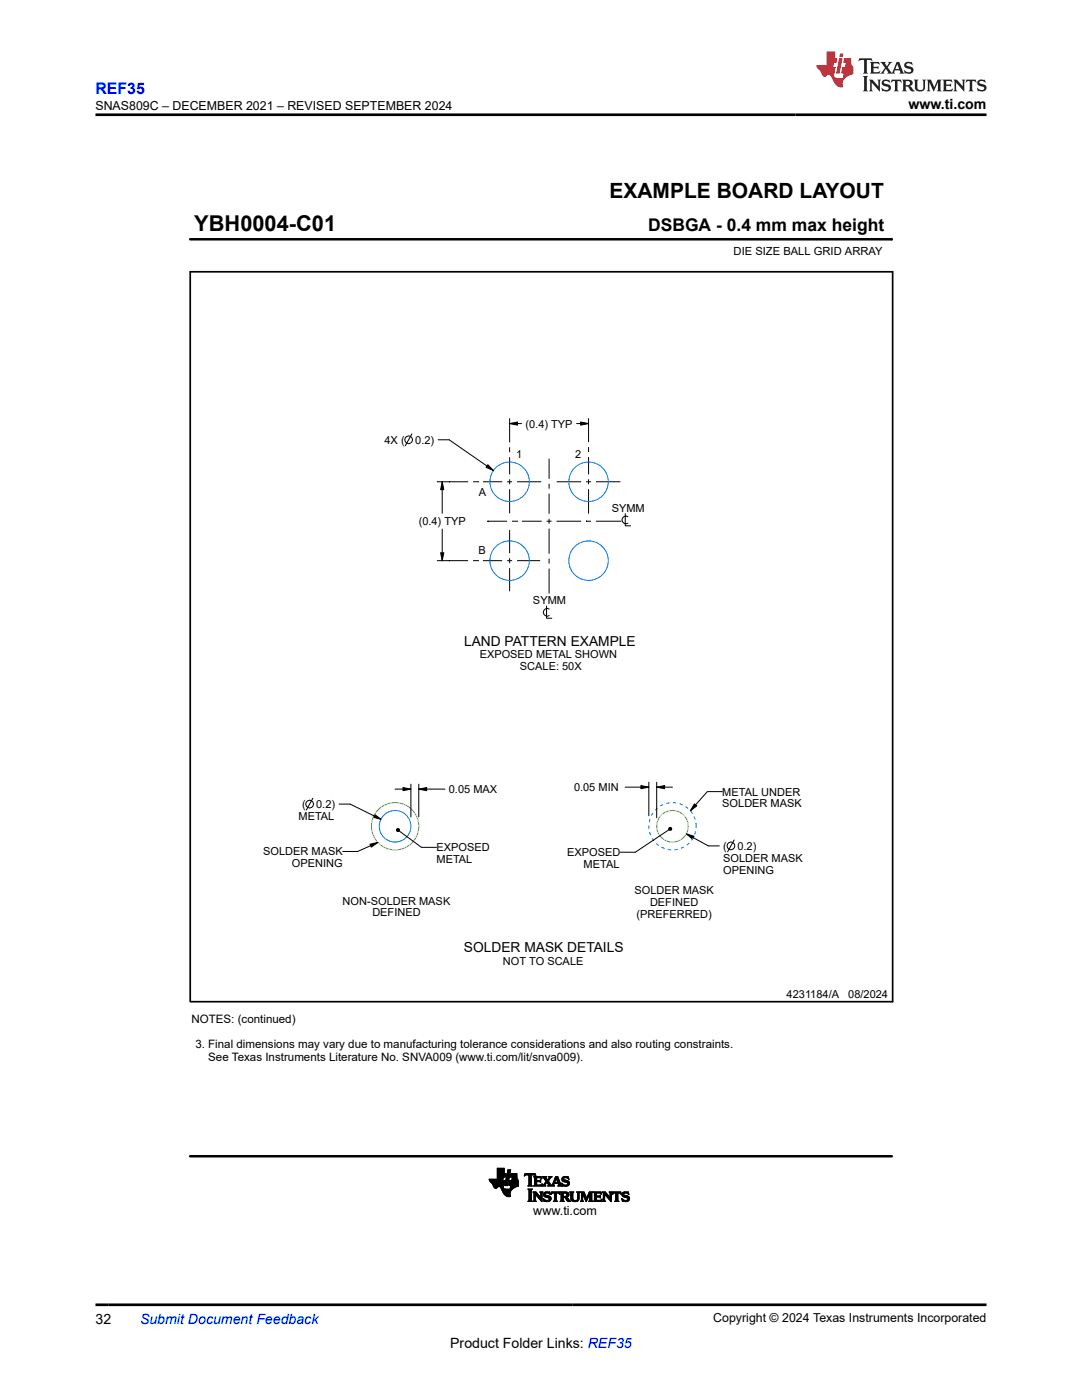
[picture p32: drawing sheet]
<svg xmlns="http://www.w3.org/2000/svg" width="216mm" height="279mm" viewBox="0 0 216 279" stroke-linecap="round" stroke-linejoin="round" font-family="sans-serif">
<defs><g id="words">
<text font-size="4.4" x="38.8" y="46.2">YBH0004-C01</text>
<text font-size="4.2" x="121.6" y="39.5">EXAMPLE BOARD LAYOUT</text>
<text font-size="3.5" x="129.3" y="46.2">DSBGA - 0.4 mm max height</text>
<text font-size="3.2" fill="#00f" x="19" y="18.7">REF35</text>
<g font-size="2.8">
<text x="181.3" y="21.8">www.ti.com</text>
<text x="19" y="264.2">32</text>
<text x="89.8" y="269">Product Folder Links: REF35</text>
</g>
<text font-size="2.8" fill="#00f" x="27.9" y="264.2">Submit Document Feedback</text>
<g font-size="2.7">
<text x="92.6" y="128.8">LAND PATTERN EXAMPLE</text>
<text x="92.6" y="190.1">SOLDER MASK DETAILS</text>
</g>
<g font-size="2.5">
<text x="19" y="21.9">SNAS809C – DECEMBER 2021 – REVISED SEPTEMBER 2024</text>
<text x="106.4" y="242.5">www.ti.com</text>
<text x="142.3" y="263.9">Copyright © 2024 Texas Instruments Incorporated</text>
</g>
<g font-size="2.3">
<text x="38.2" y="204.2">NOTES: (continued)</text>
<text x="39" y="209.2">3. Final dimensions may vary due to manufacturing tolerance considerations and also routing constraints.</text>
<text x="41.5" y="211.7">See Texas Instruments Literature No. SNVA009 (www.ti.com/lit/snva009).</text>
</g>
<g font-size="2.2">
<text x="146.4" y="50.9">DIE SIZE BALL GRID ARRAY</text>
<text x="76.7" y="88.6">4X (</text>
<text x="82.9" y="88.6">0.2)</text>
<text x="104.9" y="85.3">(0.4) TYP</text>
<text x="103" y="91.4">1</text>
<text x="114.8" y="91.4">2</text>
<text x="95.5" y="99">A</text>
<text x="83.5" y="104.8">(0.4) TYP</text>
<text x="122.1" y="102.2">SYMM</text>
<text x="95.5" y="110.6">B</text>
<text x="106.4" y="120.6">SYMM</text>
<text x="95.7" y="131.3">EXPOSED METAL SHOWN</text>
<text x="103.8" y="133.7">SCALE: 50X</text>
<text x="60.3" y="161.3">(</text>
<text x="63.1" y="161.3">0.2)</text>
<text x="89.6" y="158.3">0.05 MAX</text>
<text x="114.5" y="157.9">0.05 MIN</text>
<text x="144.1" y="158.8">METAL UNDER</text>
<text x="144.1" y="161.1">SOLDER MASK</text>
<text x="59.6" y="163.6">METAL</text>
<text x="52.5" y="170.7">SOLDER MASK</text>
<text x="58.2" y="173.1">OPENING</text>
<text x="87.1" y="169.9">EXPOSED</text>
<text x="87.1" y="172.3">METAL</text>
<text x="113.2" y="170.9">EXPOSED</text>
<text x="116.5" y="173.2">METAL</text>
<text x="144.3" y="172">SOLDER MASK</text>
<text x="144.3" y="169.6">(</text>
<text x="147.2" y="169.6">0.2)</text>
<text x="126.6" y="178.4">SOLDER MASK</text>
<text x="144.3" y="174.3">OPENING</text>
<text x="68.4" y="180.5">NON-SOLDER MASK</text>
<text x="74.3" y="182.9">DEFINED</text>
<text x="127" y="183.2">(PREFERRED)</text>
<text x="129.7" y="180.8">DEFINED</text>
<text x="100.3" y="192.5">NOT TO SCALE</text>
<text x="157" y="199.1">4231184/A</text>
<text x="169.3" y="199.1">08/2024</text>
</g>
</g></defs>
<g fill="none" stroke="#000" stroke-width=".2">
<path d="M37.9 47.8h140.1M178 47.6v.4M82.2 86.6l-1.3 2.4M87.2 96.1h6.2M87.4 87.8h2.2l8.9 6.1M88.2 96.1l.4 1.6h-.7zM88.2 96.1v6.3M89.6 96.1h.1M94.4 96.1h1M95.4 96.1h.1M96.4 96.1h3.8M97.3 92.7l1.2 1.2-1.5-.6z"/>
<path d="M101.2 96.1h1M101.7 84.5l1.6-.3v.6zM101.7 83.5v4.8M101.7 89.3v1M101.7 91.2v3.5M101.7 95.7v.9M101.7 97.6v4.8M101.7 84.5h2.4M103.2 96.1h4.8M109.6 91.5v4M109.6 96.5v1M109.6 98.5v4"/>
<path d="M111.1 96.1h4.9M115.1 84.5h2.3M115.9 84.2l1.5 .3-1.5 .3zM116.9 96.1h1M117.4 83.5v4.7M117.4 89.2v1M117.4 91.2v3.5M117.4 95.7v.9M117.4 97.6v4.9M118.9 96.1h4.9M87.3 111.9h6.1M87.9 110.3h.7l-.4 1.6z"/>
<path d="M88.2 105.6v6.3M89.6 111.9h.1M94.4 111.9h1M95.4 111.9h.1M96.4 111.9h3.8M97.3 104h.1M97.3 104h3.9M101.2 111.9h1M101.7 105.8v4.6M101.7 111.4v1M101.7 113.4v4.6M102.2 104h1"/>
<path d="M103.2 104h.1M103.2 111.9h4.6M104.2 104h3.9M109.1 104h1M109.6 103.5v1M109.6 105.5v5M109.6 111.5v1M109.6 113.5v5M111.1 104h4.8M116.9 104h.1M116.9 104h1M118.9 104h4.9"/>
<path d="M123.8 104h.1M124.8 102.5v2.4h1M125.3 103.1a.77 .77 0 0 0-1.2 .7 .77 .77 0 0 0 1.2 .6M109.1 121v2.4h1M109.6 121.5a.77 .77 0 0 0-1.2 .7 .77 .77 0 0 0 1.2 .7M62.4 159.3l-1.3 2.4M78.8 157.5h3.2M80.4 157.2l1.6 .3-1.6 .3zM82 156.5v6.5M83.6 157.5l1.5-.3v.6zM83.6 156.5v6.5M83.6 157.5h5.2"/>
<path d="M124.7 157.1h4.8M127.9 156.8l1.6 .3-1.6 .3zM129.5 156.1v6.7M131 157.1l1.6-.3v.6zM131 156.1v7.1M131 157.1h3.2M144.1 158h-3l-3.3 3.8M67.7 160.5h2.2l6.1 3M73.8 168.5l1.6-.4-1.3 1zM74.7 162.5l1.3 1-1.5-.4zM75.4 168.1l-4 1.8h-3M79.1 165.5l.2-.2 .3 .1 .1 .3-.1 .2-.3 .1-.2-.2z"/>
<path d="M79.6 165.8l4.5 3.3h3M133.5 165.3l.2-.2 .2 .1 .1 .2-.1 .3h-.2l-.2-.1zM133.5 165.6l-6.7 4.5h-3M136.9 166.4l1.6 .5-.3 .5zM136.9 166.4l4.4 2.4h2.2M138.6 160.4l.4 .4-1.2 1zM146.5 167.6l-1.3 2.4M97.6 235.4h2.7M97.6 235.5h2.7M97.7 235.6h2.6M97.7 235.6h3l-.3 1.2M97.7 235.7h3"/>
<path d="M97.8 235.8h2.9M97.8 235.8h2.8M97.9 235.9h2.7M98 236h2.6M98.1 236.1h2.5M98.2 236.2h2.4M98.3 236.3h2.3M98.3 236.3h2.2M98.3 236.4h2.2M98.4 236.4h2.1M98.4 236.5h2.1M98.4 236.6h2.1"/>
<path d="M98.5 236.7h2M98.5 236.8h2M98.5 236.8h.9M98.6 236.9h.7M98.6 237h.6M98.7 237.1h.4M98.8 237.1h.3M99.2 235.3h1.1M99.2 235.3h1.2M99.2 235.2h1.2M99.2 235.1h1.2M99.2 235h1.2"/>
<path d="M99.2 234.2h1.8l-.2 .7h-1.6M99.2 234.9h1.6M99.2 234.8h1.6M99.2 234.8h1.7M99.2 234.7h1.7M99.2 234.6h1.7M99.2 234.5h1.7M99.2 234.4h1.7M99.2 234.3h1.7M99.2 234.3h1.8M99.2 234.1h1.4M99.2 234h1.4"/>
<path d="M99.2 233.9h1.4M99.2 233.8h1.4M99.2 233.7h1.4M99.2 233.6h1.4M99.2 233.5h1.4M99.2 233.4h1.4M99.2 233.3h1.4M99.2 233.2h1.4M99.7 236.8h.7M99.8 236.9h.6M99.9 236.9h.5M99.9 237h.5"/>
<path d="M99.9 237.1h.5M100 237.1h.5M100 237.2h.5M100 237.3h.6M100.1 237.3h.9M100.1 237.4h2.1M100.1 237.4h2M100.2 237.5h1.8M100.2 237.6h1.8M100.2 237.6h1.7M100.3 237.7h1.6M100.3 237.8h1.6"/>
<path d="M100.3 237.8h1.5M100.3 235.4l-2.7-.1 1.1 1.8h.3l.4-.3 .4 .1 .8 1.4 .6 .5 .7-.1-.1-.8 .6-.7M100.3 237.9h1.5M100.4 237.9h1.4M100.4 238h1.4M100.4 234.9l-.1 .7M100.4 236.8l.1 .3 .2 .2h1.5M100.4 238.1h1.4M100.5 238.1h1.3M100.5 238.2h1.3M100.6 238.3h1.2M100.6 234.2v-1.1h-1.4v2.2"/>
<path d="M100.7 238.4h1.1M100.7 236.6h.6M100.8 236.5h.5M100.8 236.4h.5M100.8 238.5h1M100.8 236.3h.5M100.8 236.3h.6M100.8 236.2h.6M100.8 236.1h.6M100.9 236h.5M100.9 238.6h.9M100.9 235.9h.5"/>
<path d="M100.9 235.8h.5M100.9 235.8h.6M100.9 235.7h.6M100.9 235.6h.6M101 235.5h.5M101 235.4h.5M101 235.3h.5M101 235.3h.6M101 235.2h.6M101 235.1h.6M101 238.7h.9M101.1 235h.5"/>
<path d="M101.1 234.9h.5M101.1 234.8h.5M101.1 234.8h.6M101.1 234.7h.6M101.1 234.6h.6M101.2 234.5h.5M101.2 234.4h.5M101.2 238.8h.6M101.2 234.3h.5M101.2 234.2h.6l-.5 2.4h-.6zM101.3 233.9h.5M101.3 233.8h.5"/>
<path d="M101.3 233.7h.6M101.3 233.6h.6M101.3 233.5h.6M101.4 233.5h.5l-.1 .5h-.6zM101.5 238.8h.1M101.6 236.5h1.9M101.6 236.4h1.9M101.6 236.4v.2h.3l-.1 .7M101.6 236.4h1.8M101.6 236.6h1.8M101.6 236.3h1.9M101.6 236.3v.1"/>
<path d="M101.6 236.3h1.8M101.6 236.2h1.8M101.6 236.1h1.9M101.6 236h1.9M101.7 235.9h1.7M101.7 235.9h1.8M101.7 235.8h1.8M101.7 235.7h1.7M101.8 237.3h.5M101.8 237.2h.6M101.8 237.1h.7M101.8 237.1h.8"/>
<path d="M101.8 237h.9M101.9 236.9h.9M101.9 234.9h1.2M101.9 236.9h1M101.9 234.8h1.2M101.9 236.8h1.2M101.9 236.8h1.4M101.9 234.7h1.2M101.9 236.7h1.5M101.9 234.6h1.2M101.9 236.6h1.5M101.9 234.5h1.2"/>
<path d="M102 234.4h1.1M102 234.3h1.1M102.1 235.6h1.3M102.1 235.5h1.3M102.2 235.4h1.1M102.2 235.3h1M102.2 235.2h1M102.2 235.1h1M102.2 235.1h.9M102.2 235h.9M102.3 234.9l-.2 .7M103.1 234.9h-1.2l.1-.7h1.1l.1 .9 .3 .5v1.1"/>
<path d="M103.4 236.7l-1 .5M103.4 235.6h-1.7l-.1 .7M104.6 234.6h.1M104.6 234.5h.2M104.7 234.5h2.2M104.7 234.4h2.1M104.7 234.3h2.1M105.4 236.7h.8M105.4 234.5l.1 .1M105.4 234.5l-.8 .2 .2-.5h2l.1 .5-.5-.2-.4 .1M105.4 237.4h.8M105.5 239.7h.6"/>
<path d="M105.5 236.6h.5M105.5 234.5h.5M105.5 237.5h.5M105.5 236.5h.5M105.5 236.4l-.1 .3M105.5 236.4h.5M105.5 236.3h.5M105.5 236.2h.5M105.5 236.1h.5M105.5 236h.5M105.5 235.9h.5M105.5 235.8h.5"/>
<path d="M105.5 235.7h.5M105.5 235.6h.5M105.5 235.5h.5M105.5 235.4h.5M105.5 235.3h.5M105.5 235.2h.5M105.5 235.1h.5M105.5 235h.5M105.5 234.9h.5M105.5 234.8h.5M105.5 234.7h.5M105.5 234.6h.5"/>
<path d="M105.5 234.6v1.8M105.6 239.6h.4M105.6 237.5h.4M105.6 239.5l-.2 .2h.8M105.6 239.4h.4M105.6 239.3h.4M105.6 239.2h.4M105.6 239.1h.4M105.6 239h.4M105.6 238.9h.4M105.6 238.8h.4M105.6 238.7h.4"/>
<path d="M105.6 238.6h.4M105.6 238.5h.4M105.6 238.4h.4M105.6 238.3h.4M105.6 238.2h.4M105.6 238.1h.4M105.6 238h.4M105.6 237.9h.4M105.6 237.8h.4M105.6 237.7h.4M105.6 237.6h.4M106 234.6v1.8"/>
<path d="M106 236.4l.2 .3M106 239.5h-.4v-1.9l-.2-.3h.8l-.2 .3v1.9l.2 .3-.8-.1M106.4 237.9h.5M106.5 238h.5M106.5 236.7h1.6M106.5 239.7h.4M106.5 238.1h.6M106.5 239.6h.3M106.6 234.9h1.4M106.6 239.5h.2l.2 .3-.6-.1M106.6 239.4h.2M106.6 239.3h.2"/>
<path d="M106.6 239.2h.2M106.6 239.1h.2M106.6 239h.2M106.6 238.9h.2M106.6 238.8h.2M106.6 238.7h.2M106.6 238.6h.2M106.6 238.5h.2M106.6 238.4h.2M106.6 238.3h.7M106.6 238.2h.7M106.6 238.2h.6"/>
<path d="M106.6 236.6h1.5M106.7 235h1.3M106.7 236.5h.4M106.7 235.1h.4M106.7 236.4l-.2 .3M106.7 235.6h.9l.3-.2v.6l-.3-.2-.9 .1M106.7 236.4h.4M106.7 236.3h.4M106.7 236.2h.4M106.7 236.1h.4M106.7 236h.4M106.7 235.8h1.2"/>
<path d="M106.7 235.7h1.2M106.7 235.5h.4M106.7 235.4h.4M106.7 235.3h.4M106.7 235.2h.4M106.7 234.5h.2M106.8 239.5v-1.1l1.4 1.4v-1.7l.1-.2h-.6l.2 .2v.9l-1-1.1h-.5l.2 .2v1.4l-.2 .2h.6M106.8 234.6h.1M106.9 238.4h.5M106.9 238.5h.6M107 238.6h.6M107.1 236.4v.1h.6l.5-.2-.2 .4h-1.5"/>
<path d="M107.1 235.2l.1-.2h.5l.4 .3M107.1 235.2v.4M107.1 235.8v.6M107.1 238.7h.5M107.2 238.8h.5M107.3 238.9h.5M107.3 238.9h.9M107.4 239h.8M107.5 239.1h.7M107.6 239.2h.6M107.6 239.3h.6M107.7 235.6h.2"/>
<path d="M107.7 239.4h.5M107.7 237.9h.6M107.7 235.9h.2M107.8 236.5h.3M107.8 239.5h.4M107.8 235.5h.1M107.8 236h.1M107.8 235.1h.3M107.8 238h.4M107.9 239.6h.3M107.9 238.1h.3M107.9 238.2h.3"/>
<path d="M107.9 238.9h.3M107.9 238.8h.3M107.9 238.7h.3M107.9 238.6h.3M107.9 238.5h.3M107.9 238.4h.3M107.9 238.3h.3M108 239.7h.2M108 235.2h.1M108 236.4h.2M108.1 235.2h.1M108.1 235.3l-.1-.5h-1.5l.2 .3v1.3"/>
<path d="M108.1 236.3h.1M108.2 236.7h.7M108.3 234.9h.7M108.4 236.6h.3M108.4 235h.6M108.4 239.3h.2M108.4 239.4h.3M108.4 238.4h.4M108.4 238.3h.4M108.4 238.5h.5M108.5 239.5h.3M108.5 238.2h.3"/>
<path d="M108.5 236.5h.3M108.5 238.6h.8M108.5 235.1h.5M108.5 239.6h.6M108.5 238.2h.4M108.5 239.7h1.3M108.5 238.7h1.1M108.5 236.4h.3M108.5 239.7h.1M108.5 235.2h.5M108.6 238.1h1.2M108.6 236.3h.3"/>
<path d="M108.6 238.8h1.2M108.6 235.2h.5M108.7 238h1M108.7 236.2h.2M108.7 235.3h.5M108.7 236.1h.3M108.7 238.9h1.2M108.7 235.4h.5M108.8 236h.2M108.8 235.5h.7M108.8 239.7h.8M108.8 237.9h.6"/>
<path d="M108.8 236h.8M108.8 235.6h.7M108.9 236.7l-.2-.2 .4-.6 .4 .6-.2 .2M108.9 235.9h.6M108.9 235.7h.5M109 235.8h.5M109 235.8l-.6 .7-.2 .2M109 238.9h.9M109.2 236h.5M109.2 236.1h.5M109.3 239.6h.5M109.3 236.2h.5"/>
<path d="M109.3 236.7h1.3M109.3 235.4h.3M109.4 236.3h.4M109.4 239h.5M109.4 235.3h.3M109.4 235.7l.8-.9h-.7l.1 .2-.3 .5-.3-.5 .1-.2h-.9l.8 1M109.4 235.7l.7 .9 .8-1.8h.4l.6 1.6 .2 .3M109.4 236.4h.5M109.5 235.2h.2M109.5 238.2h.3M109.5 236.5h.5M109.5 236.6h.5"/>
<path d="M109.5 239.5h.4M109.5 235.2h.3M109.5 239.1h.5M109.6 234.9h.5M109.6 239.4h.3M109.6 235.1h.3M109.6 239.2h.4M109.6 239.3h.4M109.6 237.9h.1M109.6 235h.3M109.6 238.2h.2M109.7 238.3h.1"/>
<path d="M109.8 238.4l-.6-.3-.4 .2 .1 .2 .9 .3 .2 .4M109.8 238.4l-.1-.5-1 .1-.2 .3v.4l1 .4 .1 .3-.5 .2-.7-.4 .1 .6h.6l.6-.1 .3-.5M109.9 238.4l.3-.3h.4v1.4l-.2 .2h.8M109.9 238.4l.2-.5h1.5l.1 .5M109.9 238.3h.1M110 238.2h.1M110 238.2h.2M110 238.1h1.7M110 238h1.6M110.1 237.9h1.5M110.1 236.6h.4M110.2 236.5h.3"/>
<path d="M110.2 236.4h.3M110.3 236.3h.2M110.3 236.2h1.5M110.4 236.1h1.4M110.4 236h1.4M110.4 236h1.3M110.5 235.9h.2M110.5 235.8h.2M110.5 236.4l.1 .3M110.5 235.7h.3M110.6 235.6h.2M110.6 239.7h.5"/>
<path d="M110.6 236.2l-.1 .2M110.6 235.5h.2M110.6 239.6h.4M110.6 238.2h.4M110.6 239.5h.4M110.6 239.4h.4M110.6 239.3h.4M110.6 239.2h.4M110.6 239.1h.4M110.6 239h.4M110.6 238.9h.4M110.6 238.8h.4"/>
<path d="M110.6 238.7h.4M110.6 238.6h.4M110.6 238.5h.4M110.6 238.4h.4M110.6 238.3h.4M110.6 235.4h.3M110.7 235.3h.2M110.7 236l.3-.9 .3 .9M110.7 235.2h.2M110.7 235.2h.7M110.8 235.1h.6M110.8 235h.6"/>
<path d="M110.8 234.9h.5M111 235.2h.5M111.1 235.3h.4M111.1 235.4h.4M111.1 235.5h.5M111.2 235.6h.4M111.2 235.7h.4M111.2 235.8h.5M111.2 235.9h.5M111.3 236.7h.8M111.4 236.2v.2M111.4 236.3h.5"/>
<path d="M111.4 236.4h.5M111.4 236.4l-.1 .3M111.5 238.2h.2M111.5 236.6h.5M111.5 236.5h.4M111.6 238.2h.1M111.7 238.3h.1M111.7 238.4l-.3-.3h-.4v1.4l.2 .3-.8-.1M111.8 239.7l.8 .1-.2-.3v-.5h.2l.7 .7 .6 .1M111.8 237.9h1.2M111.9 238h1.4M111.9 239.7h.5"/>
<path d="M112 238.1h1.4M112 239.6h.4M112 239.5h.4M112 239.4h.4M112 239.3h.4M112 239.2h.4M112 239.1h.4M112 239h.4M112 238.9h1.1M112 238.9h1.2M112 238.8h1.4M112 238.7h.4"/>
<path d="M112 238.6h.4M112 238.5h.4M112 238.4h.4M112 238.3h.4M112 238.2h.4M112.1 236.2h.1M112.1 236.1h.1M112.1 236.3h.2M112.1 235.3h.4M112.1 235.4h.4M112.1 235.2h.4M112.1 236.4h.3"/>
<path d="M112.1 235.5h.7M112.2 236.5h.4M112.2 235.6h1M112.2 236.6h1.3M112.2 235.1h.4M112.2 236.7h.1M112.2 235.7h1.2M112.2 235h1.2M112.4 235.8h1.1M112.4 234.9h1M112.4 238.3l.1-.2 .5 .1v.4l-.3 .2M112.4 238.3v.5h.3"/>
<path d="M112.4 236.7h.9M112.6 235.9h1M112.6 234.8h.4M112.7 236.7h.3M112.8 239h.5M112.9 239.1h.4M112.9 239.2h.5M113 239.3h.4M113 236h.6M113 238.2h.5M113 238.7h.4M113 239.4h.5"/>
<path d="M113 238.9l.9 .9M113 238.9l.5-.3-.1-.6-.5-.1h-1.1l.2 .2v1.4l-.2 .2h.8M113 238.9h.1M113 239.5h.6M113 238.6h.5M113.1 236.5h.4M113.1 238.5h.4M113.1 238.3h.4M113.1 235.1h.3M113.1 238.4h.4M113.1 239.6h.5M113.2 239.7h.5"/>
<path d="M113.2 236h.4M113.2 236.4h.4M113.3 236.1h.3M113.3 236.3h.3M113.3 235.2h.2M113.3 236.2h.3M113.3 239.7h.6M113.4 235.2h.1M113.5 235.3h.1M113.5 235.3l-.1-.5h-.8l-.4 .2-.1 .3 .1 .3 .9 .4 .2 .3-.2 .2h-.3l-.7-.4 .1 .6h.9l.4-.2 .1-.6-.6-.3M113.5 235.3l-.5-.2h-.5v.3l.6 .2M113.7 237.9h.8"/>
<path d="M113.8 238h.6M113.9 238.1h.4M113.9 239.1h.4M113.9 239h.4M113.9 238.9h.4M113.9 238.8h.4M113.9 238.7h.4M113.9 238.6h.4M113.9 238.5h.4M113.9 238.4h.4M113.9 238.3h.4M113.9 238.2h.4"/>
<path d="M113.9 239.2h.4M113.9 239.3h.4M113.9 239.4h.4M114 239.5h.4M114 239.6h.6M114.1 239.7h1.2M114.3 239.1v-1l.2-.2h-.8l.2 .2v1.1M114.3 239.1l.1 .4 .4 .1 .4-.1 .1-.4M114.3 239.7h.9M115 239.6h.4M115.1 237.9h.6M115.2 239.5h.3"/>
<path d="M115.2 238h.4M115.2 239.4h.3M115.3 239.3h.2M115.3 238.1h.3M115.3 239.2h.2M115.3 239.1v-1l-.2-.2h.6l-.2 .2v1M115.3 239.1h.2M115.3 239h.2M115.3 238.9h.2M115.3 238.8h.2M115.3 238.7h.2M115.3 238.6h.2"/>
<path d="M115.3 238.5h.2M115.3 238.4h.2M115.3 238.3h.2M115.3 238.2h.2M115.5 239.1l-.1 .5-.6 .2-.7-.1-.2-.5M115.8 239.7h.6M115.8 237.9h.7M115.9 238h.7M116 239.7h.3M116 238.1h.6M116 239.6h.3M116 239.5h.3"/>
<path d="M116 239.4h.3M116 239.3h.3M116 239.2h.3M116 239.1h.3M116 239h.3M116 238.9h.3M116 238.8h.3M116 238.7h.3M116 238.6h.3M116 238.5h.3M116 238.4h.3M116 238.3h.7"/>
<path d="M116 238.2h.7M116 238.2h.6M116.3 238.4h.5M116.4 238.5h.4M116.4 238.6h.4M116.4 238.7h.5M116.5 238.8h.4M116.5 238.9h.5M116.6 238.9h.4M116.6 239h.4M116.6 239.1h.7M116.7 239.2h.6"/>
<path d="M116.7 239.3h.5M116.8 239.4h.4M116.8 239.5h.3M116.8 239.6h.3M116.9 239.7h.2M116.9 239.7h.1M117.1 239h.2M117.1 238.9h.3M117.2 238.9h.2M117.2 238.8h.2M117.3 238.7h.2M117.3 238.6h.2"/>
<path d="M117.3 238.5h.3M117.4 238.4h.2M117.4 238.3h.7M117.4 238.2h.7M117.5 238.2h.6M117.5 239.7l.8 .1-.2-.3v-1.4l.2-.2h-.7l-.5 1.2-.6-1.2h-.7l.2 .2v1.4l-.2 .3h.6l-.1-.3v-1.2l.6 1.5 .8-1.5v1.2l-.2 .2h.8M117.5 238.1h.6M117.6 238h.6M117.6 237.9h.7M117.6 239.7h.5M117.7 239.6h.4M117.7 239.5h.4"/>
<path d="M117.7 239.4h.4M117.7 239.3h.4M117.7 239.2h.4M117.7 239.1h.4M117.7 239h.4M117.7 238.9h.4M117.7 238.8h.4M117.7 238.7h.4M117.7 238.6h.4M117.7 238.5h.4M117.7 238.4h.4M118.4 237.9h1.5"/>
<path d="M118.5 238h1.4M118.6 239.7h1.4M118.6 238.1h1.4M118.6 239.6h1.5M118.6 239.5h.4M118.6 238.2h.4M118.6 239.4h.4M118.6 239.3h.4M118.6 239.2h.4M118.6 239.1h.4M118.6 239h.4M118.6 238.9h.4"/>
<path d="M118.6 238.9h1.2M118.6 238.8h1.2M118.6 238.7h1.2M118.6 238.6h.4M118.6 238.5h.4M118.6 238.4h.4M118.6 238.3h.4M119.5 238.7l.3-.2v.5l-.8-.1v.6l.2 .1M119.7 238.9h.1M119.7 238.6h.1M119.8 238.2h.2M119.9 239.5h.2"/>
<path d="M119.9 238.2h.1M120 238.3h.1M120 238.3l-.1-.4h-1.5l.2 .2v1.4l-.2 .2h1.6M120 238.3l-.3-.2h-.6l-.1 .6M120 239.4h.1M120.1 239.3l-.5 .3M120.1 239.3l-.1 .5-1.6-.1M120.1 239.3h.1M120.2 237.9h.6M120.3 238h.6M120.3 239.7h.4M120.4 238.1h.5"/>
<path d="M120.4 239.6h.3M120.4 238.2h.6M120.4 239.5h.2l.2 .3-.6-.1M120.4 239.4h.2M120.4 239.3h.2M120.4 239.2h.2M120.4 239.1h.2M120.4 239h.2M120.4 238.9h.2M120.4 238.8h.2M120.4 238.7h.2M120.4 238.6h.2"/>
<path d="M120.4 238.5h.2M120.4 238.4h.2M120.4 238.3h.8M120.4 238.2h.7M120.6 238.4v1.1M120.7 238.4l1.3 1.4v-1.7l.2-.2h-.6l.1 .2v.9l-.9-1.1h-.6l.2 .2v1.4l-.2 .2h.6M120.7 238.4h.5M120.8 238.5h.5M120.9 238.6h.5M120.9 238.7h.6M121 238.8h.6M121.1 238.9h.5"/>
<path d="M121.2 238.9h.8M121.2 239h.8M121.3 239.1h.7M121.4 239.2h.6M121.5 239.3h.5M121.6 239.4h.4M121.6 237.9h.6M121.6 239.5h.4M121.7 238h.4M121.7 239.6h.3M121.7 238.1h.3M121.7 238.9h.3"/>
<path d="M121.7 238.8h.3M121.7 238.7h.3M121.7 238.6h.3M121.7 238.5h.3M121.7 238.4h.3M121.7 238.3h.3M121.7 238.2h.3M121.8 239.7h.2M121.9 239.7h.1M122.2 238.4l.1-.5h1.6l.1 .5M122.2 238.3h.1M122.2 238.2h.2"/>
<path d="M122.2 238.2h.3M122.3 238.1h1.6M122.3 238h1.6M122.3 237.9h1.6M122.8 239.7h.5M122.9 239.6h.4M122.9 238.2h.4M122.9 238.2v1.3l-.2 .2h.8M122.9 239.5h.4M122.9 239.4h.4M122.9 239.3h.4M122.9 239.2h.4"/>
<path d="M122.9 239.1h.4M122.9 239h.4M122.9 238.9h.4M122.9 238.8h.4M122.9 238.7h.4M122.9 238.6h.4M122.9 238.5h.4M122.9 238.4h.4M122.9 238.3h.4M123.3 238.2l-.7-.1-.4 .3M123.7 238.2h.2M123.8 238.2h.2"/>
<path d="M123.9 238.3h.1M124 238.4l-.3-.3h-.4v1.4l.2 .3-.8-.1M124.1 239.3h.1M124.1 239.4h.2M124.1 238.4h.4M124.1 238.3h.4M124.1 238.5h.5M124.1 239.5h.4M124.1 238.2h.4M124.1 238.6h.8M124.2 239.6h.6M124.2 238.2h.3"/>
<path d="M124.2 239.7h1.2M124.2 238.7h1.1M124.2 239.7h.1M124.2 238.1h1.2M124.3 238.8h1.1M124.3 238h1.1M124.4 238.9h1.1M124.5 239.7h.8M124.5 237.9h.6M124.7 238.9h.9M125 239.6h.5M125 239h.6"/>
<path d="M125.1 238.2h.3M125.2 239.5h.4M125.2 239.1h.4M125.2 239.4h.4M125.3 239.2h.3M125.3 239.3h.3M125.3 237.9h.1M125.3 238.2h.2M125.4 238.3h.1M125.5 238.4l-.6-.3-.4 .2 .1 .2 .8 .3 .2 .4M125.5 238.4l-.1-.5-1 .1-.3 .3 .1 .4 1 .4v.3l-.5 .2-.6-.4 .1 .6h.6l.6-.1 .2-.5"/>
<circle cx="81.5" cy="87.8" r=".77"/>
<circle cx="61.8" cy="160.5" r=".77"/>
<circle cx="145.8" cy="168.8" r=".77"/>
</g>
<g fill="#000">
<path d="M88.2 96.1l.4 1.6h-.7zM97.3 92.7l1.2 1.2-1.5-.6zM101.7 84.5l1.6-.3v.6zM115.9 84.2l1.5 .3-1.5 .3zM87.9 110.3h.7l-.4 1.6zM80.4 157.2l1.6 .3-1.6 .3zM83.6 157.5l1.5-.3v.6zM127.9 156.8l1.6 .3-1.6 .3zM131 157.1l1.6-.3v.6zM73.8 168.5l1.6-.4-1.3 1zM74.7 162.5l1.3 1-1.5-.4zM79.1 165.5l.2-.2 .3 .1 .1 .3-.1 .2-.3 .1-.2-.2z"/>
<path d="M133.5 165.3l.2-.2 .2 .1 .1 .2-.1 .3h-.2l-.2-.1zM136.9 166.4l1.6 .5-.3 .5zM138.6 160.4l.4 .4-1.2 1z"/>
</g>
<path d="M38 54.2h140.1v145.7h-140.1z" fill="none" stroke="#000" stroke-width=".34"/>
<path d="M37.9 47.8h140.1M37.9 230.8h140.1" fill="none" stroke="#000" stroke-width=".5"/>
<g fill="none" stroke="#0080ff" stroke-width=".2">
<circle cx="101.7" cy="96.1" r="3.9"/>
<circle cx="117.4" cy="96.1" r="3.9"/>
<circle cx="101.7" cy="111.9" r="3.9"/>
<circle cx="117.4" cy="111.9" r="3.9"/>
<circle cx="78.8" cy="164.9" r="3.2"/>
</g>
<g fill="none" stroke="#6ef200" stroke-width=".2">
<circle cx="78.8" cy="164.9" r="4.7"/>
<circle cx="134.2" cy="164.9" r="3.2"/>
</g>
<circle cx="134.2" cy="164.9" r="4.7" fill="none" stroke="#0080ff" stroke-width=".2" stroke-dasharray=".7 .7" stroke-linecap="butt"/>
<path d="M171.5 11.6l-.2 .6 .5-.2h.6v.1v2.2l-.2 .4h1l-.2-.4v-2.2v-.1h.5l.6 .2-.2-.6zM173.6 12.4l.2 .3v1.6l-.2 .4h1.9l.1-.6a1.08 1.08 0 0 1-1.3 .2v-.7h.6l.4 .2v-.7l-.4 .2h-.6v-.5l.2-.2a1 1 0 0 1 1 .3l-.1-.5zM175.7 12.4l.9 1.1-1 1.2h.9l-.2-.2 .5-.8 .4 .8-.2 .2h1.6l-.2-.2 .2-.5h.9l.1 .5-.1 .2h.9l-.2-.4-.8-1.9h-.5l-.9 2.1-.9-1.1 .9-1h-.8l.2 .2-.4 .6-.4-.6 .2-.2zM179 12.8l.4 1h-.7zM180.7 12.5a.65 .65 0 0 0-.2 .7 .65 .65 0 0 0 .6 .5l.6 .1 .1 .3a.79 .79 0 0 1-.7 .4 .79 .79 0 0 1-.7-.5l.1 .7 .2-.1a.93 .93 0 0 0 1.1 0 .93 .93 0 0 0 .4-.9 1.46 1.46 0 0 0-1.2-.6l-.1-.3a1.09 1.09 0 0 1 1.2 .2l-.2-.6-.1 .1-.5-.2zM172.2 15.2l.2 .4v2.2l-.2 .4h1l-.2-.4v-2.2l.2-.4zM173.4 15.9l.2 .4v1.5l-.2 .4h.8l-.3-.4 .1-1.3 1.6 1.8v-2l.2-.4h-.7l.1 .2 .1 1.1-1.2-1.3zM176.2 16a.65 .65 0 0 0-.2 .8 .65 .65 0 0 0 .6 .4l.6 .2 .1 .2a.79 .79 0 0 1-.7 .4 .79 .79 0 0 1-.7-.5l.1 .7 .2-.1a.93 .93 0 0 0 1.1 .1 .93 .93 0 0 0 .4-1 1.46 1.46 0 0 0-1.2-.5l-.1-.4a1.09 1.09 0 0 1 1.2 .2l-.1-.6-.2 .1-.5-.1zM177.9 15.9l-.1 .6a.63 .63 0 0 1 .8-.3v1.6l-.3 .4h1l-.2-.4v-1.6a.66 .66 0 0 1 .8 .3l-.1-.6zM180 15.9l.2 .4v1.5l-.2 .4h1l-.2-.2-.1-.7h.5l.1 .2a.79 .79 0 0 0 1.2 .6l-1-.9a.61 .61 0 0 0 .6-.6 .61 .61 0 0 0-.5-.7zM180.8 16.2h.1a.47 .47 0 0 1 .5 .1 .47 .47 0 0 1 .1 .5l-.1 .1-.7 .1zM182.3 15.9l.2 .2a2.27 2.27 0 0 0 .4 2 1.04 1.04 0 0 0 1.7-.7v-1.3l.2-.2h-.8l.2 .4v1.1a.6 .6 0 0 1-.6 .6 .6 .6 0 0 1-.6-.6v-1.1l.3-.4zM184.9 15.9l.2 .4v1.5l-.2 .4h.8l-.3-.4v-1.4l.9 1.9 .9-1.9v1.4l-.3 .4h1l-.2-.4v-1.5l.2-.4h-.8l-.7 1.5-.6-1.5zM188.1 15.9l.2 .4v1.5l-.2 .4h1.9l.1-.6a1.09 1.09 0 0 1-1.3 .2v-.7h.6l.4 .2v-.6l-.4 .2h-.6v-.6l.2-.1a1.01 1.01 0 0 1 1 .3l-.1-.6zM190.2 15.9l.3 .4v1.5l-.3 .4h.8l-.2-.4v-1.3l1.6 1.8v-2l.2-.4h-.7l.2 .2v1.1l-1.2-1.3zM192.8 15.9l-.1 .6a.63 .63 0 0 1 .8-.3v1.6l-.3 .4h1l-.2-.4v-1.6a.66 .66 0 0 1 .8 .3l-.1-.6zM195.2 16a.65 .65 0 0 0-.2 .8 .65 .65 0 0 0 .6 .4l.6 .2 .2 .2a.79 .79 0 0 1-.7 .4 .79 .79 0 0 1-.7-.5l.1 .7 .2-.1a.93 .93 0 0 0 1 .1 .93 .93 0 0 0 .5-1 1.46 1.46 0 0 0-1.3-.5v-.4a1.09 1.09 0 0 1 1.2 .2l-.2-.6-.2 .1-.5-.1z" fill="#231f20"/>
<path d="M164.9 10.3v2.7h-2l.1 .4 .8 1a.95 .95 0 0 0 1 .9 .59 .59 0 0 1 .5-.4 .59 .59 0 0 1 .5 .3l.4 .8a1.59 1.59 0 0 0 2.1 1.4 1.61 1.61 0 0 1 1-2.3l1-.3-.1-1.5a1.59 1.59 0 0 1-.3-1.7h-1.5l-.2 .9h.6l-.2 .9h-.5l-.2 .9v.3l.4 .1-.1 .9h-.7a.73 .73 0 0 1-1-.7l.3-1.5h-.5l.1-.9h.5l.2-.9h-.5v-1.3zM167.4 11.6l-.6 3.1h.7l.6-3.1zM167.6 10.7l-.1 .6h.7l.1-.6z" fill="#ed1c24"/>
<path d="M19 22.9h177.8M19 260.4h177.8" fill="none" stroke="#000" stroke-width=".53"/>
<use href="#words"/>
</svg>
